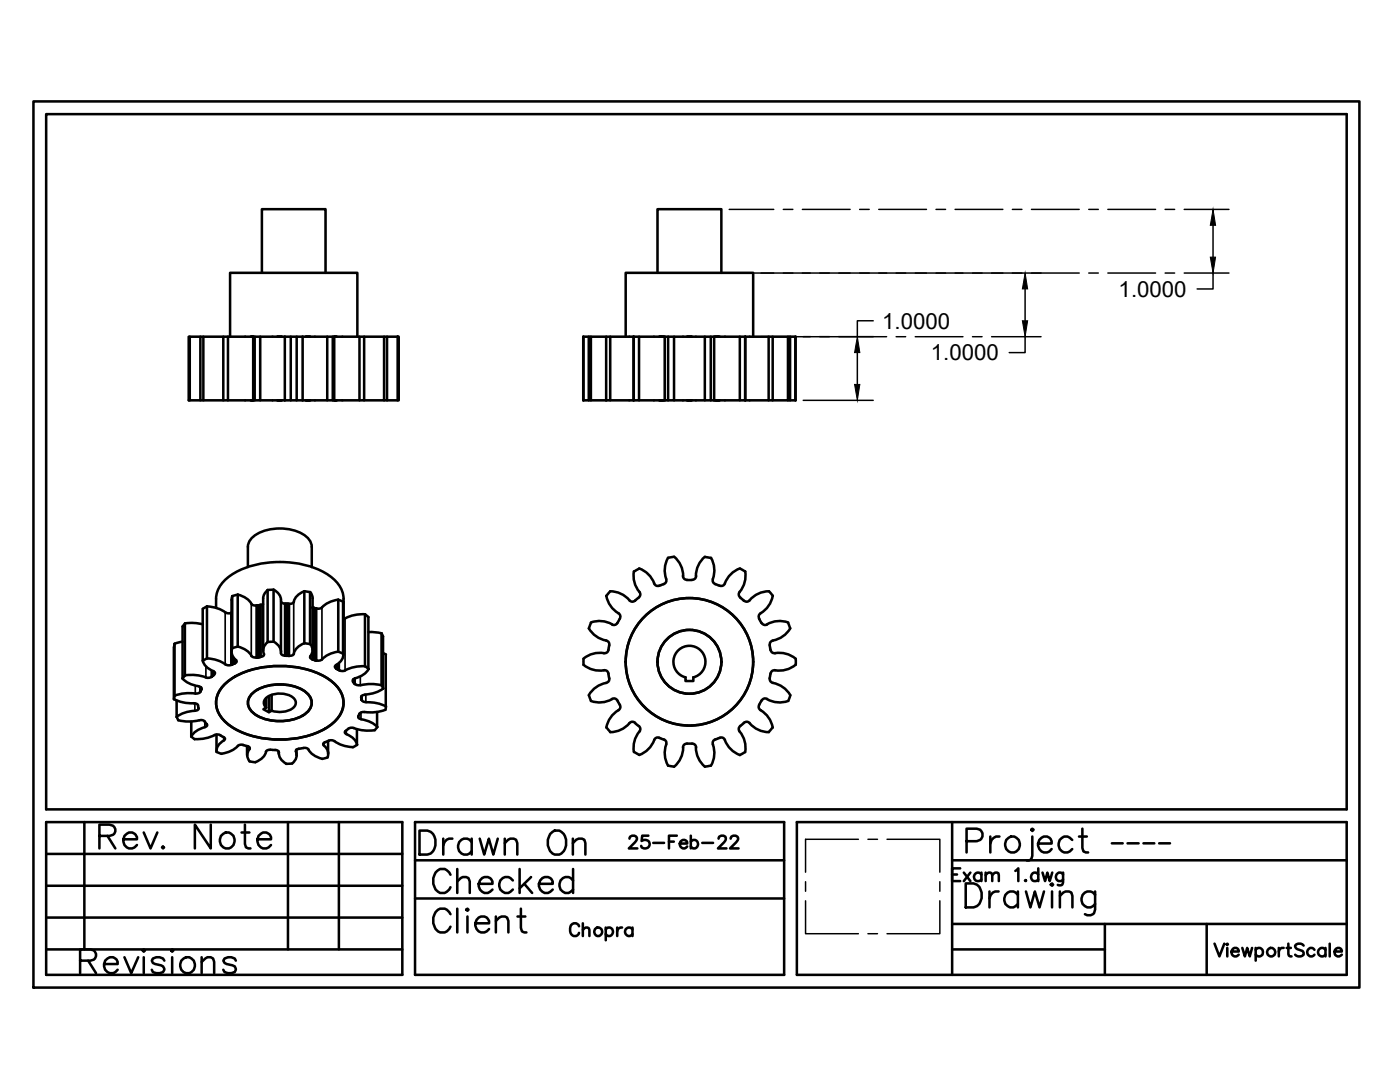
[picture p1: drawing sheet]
<svg xmlns="http://www.w3.org/2000/svg" width="279mm" height="216mm" viewBox="0 0 279 216" stroke-linecap="round" stroke-linejoin="round" font-family="sans-serif">
<defs><g id="words">
<text font-size="10.6" x="191.6" y="183.8">Drawing</text>
<g font-size="8.8">
<text x="82.5" y="171.8">Drawn On</text>
<text x="85.4" y="179.6">Checked</text>
<text x="85.4" y="187.3">Client</text>
<text x="14.8" y="195.4">Revisions</text>
</g>
<text font-size="8.4" x="18.7" y="170.4">Rev. Note</text>
<g font-size="6.6">
<text x="188.7" y="177.8">Exam 1.dwg</text>
<text x="112.5" y="188.7">Chopra</text>
</g>
<text font-size="5.7" x="124.2" y="170.4">25-Feb-22</text>
<g font-size="4.4">
<text x="223.3" y="59.2">1.0000</text>
<text x="176.1" y="65.6">1.0000</text>
<text x="185.8" y="71.9">1.0000</text>
</g>
<text font-size="2.6" x="220.8" y="169.3">----</text>
</g></defs>
<!-- layer: MD_Visible -->
<g fill="none" stroke="#000" stroke-width=".51">
<path d="M52.3 54.4v-12.7h12.7v12.7M131.2 54.4v-12.7h12.8v12.7M37.9 67.2h-.2v12.7h.2v-12.7h2.1M40.6 67.2h-.6v12.7h-2.1M44.6 67.2h-4v12.7h-.6M45.5 79.9h5M45.5 67.2h-.9v12.7h-4M45.9 67.2v-12.8h25.4v12.8M50.5 67.2h.3M50.5 67.2h-5v12.7h-.9M50.5 67.2v12.7M51.9 79.9h4.9"/>
<path d="M51.9 67.2h-1.1v12.7h-.3M56.8 67.2h1.2M56.8 67.2h-4.9v12.7h-1.1M56.8 67.2v12.7M59.2 79.9h1.2M59.2 67.2h-1.2v12.7h-1.2M60.4 67.2h4.9M60.4 67.2h-1.2v12.7h-1.2M60.4 67.2v12.7M66.4 79.9h.3M66.4 67.2h-1.1v12.7h-4.9M66.7 67.2h5"/>
<path d="M66.7 67.2h-.3v12.7h-1.1M66.7 67.2v12.7M72.7 67.2h-1v12.7h-5M76.7 67.2h-4v12.7h-1M77.2 79.9h2.2M77.2 67.2h-.5v12.7h-4M79.4 67.2h.2v12.7h-.2zM79.4 67.2h-2.2v12.7h-.5M116.4 67.2v12.7v-12.7h1.1M117.9 79.9h3.1M117.9 67.2h-.4v12.7h-1.1M121 67.2h-3.1v12.7h-.4"/>
<path d="M121.8 79.9h4.6M121.8 67.2h-.8v12.7M124.9 67.2v-12.8h25.4v12.8M126.4 67.2h-4.6v12.7h-.8M126.4 67.2h.1M126.4 67.2v12.7M127.5 79.9h5.2M127.5 67.2h-1l-.1 12.7M132.7 67.2h.6M132.7 67.2h-5.2v12.7h-1M132.7 67.2v12.7M134.5 67.2h-1.2v12.7h-.6"/>
<path d="M140.7 67.2h-6.2v12.7h-1.2M141.8 79.9h.7M141.8 67.2h-1.1v12.7h-6.2M142.5 67.2h5.1M142.5 67.2h-.7v12.7h-1.1M142.5 67.2v12.7M148.7 67.2h-1.1v12.7h-5.1M148.7 79.9h.1M148.7 67.2h4.7M148.7 67.2v12.7h-1.1M148.7 67.2v12.7M154.2 67.2h-.8v12.7h-4.7"/>
<path d="M157.3 67.2h-3.1v12.7h-.8M157.7 67.2h-.4v12.7h-3.1M158.7 67.2h-1v12.7h-.4M158.7 79.9h.1M158.8 67.2l-.1 12.7h-1M158.8 67.2v12.7M46.2 119.7v10.4M46.4 119l-.2 .7M47.4 118.6l-1 .3-.1 10.4M47.4 118.7l.1 10.3a4.5 4.5 0 0 1 2.9 2.1l.8 .1M47.5 118.6a4.5 4.5 0 0 1 2.9 2.1l.8 .1M49.5 113.2v-4.1a3.9 3.9 0 0 1 3.1-3.1 9.5 9.5 0 0 1 8.7 1.3l.8 1.2 .1 .6v4.1"/>
<path d="M52.5 119.4l.2-.7 .7-1v10.4a2.12 2.12 0 0 0-.7 2.6l-.4 .3-1.2 .2M52.5 119.4v10.4M53.4 117.7h.3a1.81 1.81 0 0 1 1.8 .7l.5 .8 .1 .5M54.6 117.7v10.4M56.1 119.7v10.4M60.7 118v10.4M60.7 118l.6 .1a1.11 1.11 0 0 1 1.1 1.3M60.8 118a3.1 3.1 0 0 0-2.2 2.1M61.9 118.2v10.3M62.4 119.4v10.4M67.5 119.7v10.3M121 118.9a5.7 5.7 0 0 0 2.7 3.8l.1 .4-.1 .4"/>
<path d="M121.8 118l-.8 .9M121.8 118a5.1 5.1 0 0 1 3.8 1.8M125.6 119.8l.5 .3 .6-.2M126.5 114a5.1 5.1 0 0 0 1.1 4.1M127.5 119.3l-.8 .6M127.6 113.5l-1.1 .6M127.6 113.4a5.6 5.6 0 0 1 3.2 3.3l.4 .2h.4M127.6 118.1l.2 .6-.3 .5M133 115.5a1.17 1.17 0 0 1-1.1 1.3l-.3 .1M134.5 111.1l-1.2 .2a5.1 5.1 0 0 0-.3 4.2M134.5 111.1a5.1 5.1 0 0 1 1.8 3.8M136.3 114.9l.2 .6 .6 .2"/>
<path d="M137.1 115.7h1M140.7 111.1a5.5 5.5 0 0 0-1.9 4.2l-.3 .3-.4 .1M140.7 111.1l1.2 .2M141.9 111.3a5.1 5.1 0 0 1 .4 4.2M142.3 115.5a1.13 1.13 0 0 0 1 1.3l.3 .1M144.7 116.4l-.4 .5h-.6M147.7 113.4a5.1 5.1 0 0 0-3 3M147.7 113.5l1 .6M147.7 119.3l.7 .6M148.7 114a5.7 5.7 0 0 1-1.3 4.5l.1 .4 .2 .3M149.6 119.8a5.1 5.1 0 0 1 3.9-1.8l.2 .2a1.27 1.27 0 0 1 .1 1.9 5.1 5.1 0 0 1-2 2.3M149.6 119.8l-.5 .3-.6-.2"/>
<path d="M34.7 129.2v10.3M34.8 128.5v10.4M34.8 128.4l-.1 .7M35.2 139.8v3.3M36.4 135.4a5.3 5.3 0 0 0 3.2 1.5M36.4 128l-1.6 .5M36.9 124.4v10.4M39 138.4l-1.9-.1-1.7 .3-.6 .2-.1 .7a8.9 8.9 0 0 0 4.4 .9l.4 .4M39.7 137l.4 .2 .1 .3M40 138l-.4 .3-.6 .1M40 137.8l-.1 .3M40.2 137.6h.1"/>
<path d="M40.2 137.5l-.2 .4M40.5 121.5v10.4M40.5 131.8a3.1 3.1 0 0 0 2.1 2.1M40.5 124.6l-1.2-.2-1.8-.1a1.22 1.22 0 0 0-1.1 .7v10.4M41.3 121v10.4M41.3 121a7.6 7.6 0 0 1 4 1.3h.9M41.3 131.4l-.8 .4M41.3 121l-.8 .5M42.2 135.1l-.7 .2a9.5 9.5 0 0 0-4.6-.5l-.5 .6M42.6 133.9l.3 .3-.1 .4M42.7 134.6l-.5 .5M43.1 121.3a6.2 6.2 0 0 1 3.2-6.7 19.6 19.6 0 0 1 19.1 0 6.1 6.1 0 0 1 3.2 4.9v4"/>
<path d="M44.9 136.5a16 16 0 0 1 10.9-3.6 16.6 16.6 0 0 1 11 3.6 4.8 4.8 0 0 1 0 7.5 16 16 0 0 1-11 3.6 16.6 16.6 0 0 1-10.9-3.6 4.8 4.8 0 0 1 0-7.5zM46.6 132.5h.1M47.5 129l-1.1 .3a2.11 2.11 0 0 0 .8 2.6 1.33 1.33 0 0 1-1.1 .8h-.8a7.6 7.6 0 0 0-4-1.3M50.6 138.1a9.5 9.5 0 0 1 10.5 0 2.49 2.49 0 0 1 0 4.2 9.5 9.5 0 0 1-10.5 0 2.49 2.49 0 0 1 0-4.2zM52.5 120.5l-1.4 .4M53.1 139.3v1.9l-.5 .3 1.1 .6M53.4 128.1h.6a1.22 1.22 0 0 1 1.5 .6 2.32 2.32 0 0 1 .6 1.8l.7 .3M54.2 138.7v3.1l-.5 .3v-3.2M56.1 120.1l.7 .3M56.8 130.8l1 .1M56.8 120.5h1M58.6 130.4a2.78 2.78 0 0 1 2.4-2l.9 .1a1.82 1.82 0 0 1 0 2.4"/>
<path d="M58.7 130.4l-.3 .4h-.6M58.7 120.1l-.3 .3-.6 .1M61.9 130.9a.4 .4 0 0 0 .4 .6M62.3 131.6l.9 .2M62.4 121.2l.8 .3M62.8 131.7h.1M63.2 131.8l.8-.1a6 6 0 0 1 3.5-1.7l1 .4a2.58 2.58 0 0 1-1.6 2.5v.3l.2 .2M67 133.4l.7 .4M67.5 133.6h.1M68.5 120.1v10.6M68.5 120.1l-.3-.1a2.05 2.05 0 0 0-2 0 4.8 4.8 0 0 0-2.1 1.3l-.9 .1M68.5 120v.3"/>
<path d="M70.4 136l.5 .5M70.9 136.5l.4 .2h.6M71.9 136.7l1.2-.2h1.9l1.2 .2 .3 .7M72.1 139.5h.1M72.2 139.7l.3 .3 .6 .1M72.8 138.6l-.7 .4 .1 .7M72.8 122.6v10.4M72.9 122.6l.6 .5 .1 10.4a5.3 5.3 0 0 1-3.1 2l-.1 .3 .1 .2M72.9 132.9a8.4 8.4 0 0 0-4.4 1l-.7-.1M72.9 122.6a8.5 8.5 0 0 0-4.4 .9M72.9 132.9l.7 .6M73.6 126.1l2.6 .3"/>
<path d="M76.1 136.7v-10.3l.4 .6-.1 10.4M76.5 130.3l.5 .3M76.5 137.4l-1.6 .8-2.1 .4M77 130.6v10.4M116.5 131.5v1.2a5.7 5.7 0 0 0 4.4 1.1l.4 .2 .1 .4M117.5 125.4a5.3 5.3 0 0 0 3.7 2.5 1.41 1.41 0 0 1 .2 1.6v.2M117.5 138.7l.4 1.1a4.9 4.9 0 0 0 4.2-.3M117.9 124.2a5.1 5.1 0 0 1 4.2 .4M117.9 124.3l-.4 1.1M121.4 134.4l.2 1M121.4 129.7l-.1 .4-.4 .2a6 6 0 0 0-4.5 1.1M121.6 135.3v.4l-.3 .4a6.1 6.1 0 0 0-3.8 2.6"/>
<path d="M122.1 139.5l.6-.1 .5 .4M123.2 124.3l-.5 .4-.6-.1M123.2 139.8l.4 .6a.83 .83 0 0 1-.2 1.3 5.1 5.1 0 0 0-2.4 3.5M123.7 123.5l-.5 .8M136.8 135.1v.8h1.6v-.8M136.8 135.2a3.2 3.2 0 0 1-1.8-5 3.2 3.2 0 0 1 5.2 0 3.2 3.2 0 0 1-1.8 5M151.5 123.5l.5 .8M151.8 122.4l-.4 .5 .1 .5M152 139.8l-.5 .8M152 124.3l.5 .4 .6-.1M153.1 139.5l-.6-.1-.5 .4M153.6 135.3l.1 .4 .2 .4a6.1 6.1 0 0 1 3.8 2.6"/>
<path d="M153.8 129.7l.3 .5 .6 .1M154.7 130.3a5.1 5.1 0 0 1 4.1 1.1M154.7 133.7a1.24 1.24 0 0 0-1 1.4l-.1 .3M157.3 124.3l.4 1.1a5.8 5.8 0 0 1-3.8 2.6l-.3 .5 .2 1.2M157.3 124.2a5.1 5.1 0 0 0-4.2 .4M157.7 138.7l-.1 .3a1.32 1.32 0 0 1-1.5 1.1 5.1 5.1 0 0 1-3-.6M158.8 132.6a5.1 5.1 0 0 1-4.1 1.1M158.8 131.5v1.2M35.3 143.1l.3 .6M35.6 143.7l2.4 .3 1.8-.3M38.2 146.9l.6 .6M38.2 144v3a5.3 5.3 0 0 1 3-2.1l.1-.3-.5-.6"/>
<path d="M38.9 141.8l-2.1 .4-1.6 .8M39.5 140.8l.1 .6M39.6 141.3l-.1 .4-.6 .1M39.8 143.7h.6l.5 .2M42.8 146.7l-2.1 .7-1.8 .1M42.8 146.7l.6-.1 .6 .1M43.2 146.6v3.2M44 146.7l.8 .5 .1 .2-.2 .3M44.7 147.8a2.37 2.37 0 0 0-1.5 2.2l1 .4M47.5 148.8a5.3 5.3 0 0 1-3.3 1.6M48.5 148.7l.6 .1a.56 .56 0 0 1 .7 .7 1.86 1.86 0 0 0 0 2.4l1.1 .2M48.5 148.6h-.6l-.4 .2"/>
<path d="M49.3 148.9v1.8M53.1 150a3.1 3.1 0 0 1-2.1 2.1M53.1 141.2a1.4 1.4 0 0 1-.4-1.5 1.4 1.4 0 0 1 1.2-.9 4.8 4.8 0 0 1 4.7 .5 1.38 1.38 0 0 1-.7 2.3 5.2 5.2 0 0 1-3.7 .2M54.9 149.6h-.8a1 1 0 0 0-1 .4M54.9 149.6l.6 .2 .2 .3M55.6 150v.4M55.7 150.1a2.38 2.38 0 0 0 1.4 2.3M58.3 152.4h-1.2M59 150a1.96 1.96 0 0 1-.7 2.3M59.2 149.6v1.1M59.6 149.4l-.4 .2-.1 .4M60.6 149.3l-1 .1"/>
<path d="M60.6 149.2l.7 .2a4.5 4.5 0 0 0 3 2M64.6 148.7a2.03 2.03 0 0 1 .8 2.4l-1.1 .3M64.9 148.1l-.4 .3 .1 .3M65.5 147.9v2.5M66.7 147.9a2.01 2.01 0 0 0-1.7 .2h-.2M66.7 147.9l1.7 .8 2 .4M69 145.8l-.2 .2 .1 .3a4 4 0 0 1 2.4 2.3M69.5 145.4l-.6 .5M70.6 145.3l-.6-.1-.5 .2M71.2 145.5v3.1M71.3 148.6l-.9 .5M72.1 143.5l1.3 .4a4.3 4.3 0 0 1 1.9 1.2"/>
<path d="M72.7 142.1a1.01 1.01 0 0 0-1.1 1.2l.5 .2M73 140.1l1.3 .1 1.7 .3 1 .5-.1 .6M75.3 142.1v3M75.3 145.1a1.47 1.47 0 0 1-1.7 .7l-1.9-.2-1.1-.3M76.9 141.6l-2.3 .5h-1.9M121 145.1l.8 1M127.6 146a5.1 5.1 0 0 0-1.1 4.1M127.6 146a.9 .9 0 0 0-.5-1.4l-.1-.1a.86 .86 0 0 0-1.4-.2 5.1 5.1 0 0 1-3.8 1.8M131.6 147.2l.8 .4M131.6 147.2h-.4l-.4 .1a5.7 5.7 0 0 1-3.2 3.3l-1.1-.6M132.5 147.5l.4 .4 .1 .6M133 148.6a5.1 5.1 0 0 0 .3 4.2l1.2 .2"/>
<path d="M136.3 149.2a5.1 5.1 0 0 1-1.8 3.8M138.1 148.4h-.7a.87 .87 0 0 0-1.1 .8M138.1 148.4l.6 .2 .2 .6M138.9 149.2a5.1 5.1 0 0 0 1.8 3.8l1.2-.2M142.3 148.6a5.1 5.1 0 0 1-.4 4.2M142.8 147.5l-.5 .4v.6M143.6 147.2l-.9 .4M143.7 147.2h.6l.4 .5M144.7 147.7a5.1 5.1 0 0 0 3 3M147.7 144.9l-.2 .3-.1 .4a5.9 5.9 0 0 1 1.3 4.5M148.4 144.2l-.7 .7M148.5 144.2l.4-.2 .4 .1a5.9 5.9 0 0 0 4.1 2"/>
<path d="M148.7 150.1l-1 .6M151.5 140.6l-.1 .6 .4 .5M151.8 141.7a5.1 5.1 0 0 1 2.4 3.5M154.2 145.1l-.8 1"/>
<circle cx="137.6" cy="132.1" r="12.7"/>
<circle cx="137.6" cy="132.1" r="6.4"/>
</g>
<!-- layer: MD_Visible Narrow -->
<g fill="none" stroke="#000" stroke-width=".34">
<path d="M39 136.8v1.6M39.9 137v1.1M40 137.1v.9M40.1 137.1v.7M40.1 137.2v.5M40.2 137.2v.4M40.2 137.3v.2M41.1 133v2.2M42.2 133.8v1.3M42.2 133.8v1.2M42.3 133.9v1.1M42.4 133.9v1"/>
<path d="M42.5 133.9v.9M42.6 134v.7M42.7 134v.7M42.7 134.1v.5M44.9 122.2v10.4M46.1 122.3v10.4M46.2 130.4v2.2M46.3 130.6v2M46.4 130.8v1.7M46.4 131v1.5M46.5 131.1v1.4M46.6 131.2v1.3"/>
<path d="M46.6 131.3v1.2M46.7 131.4v1M46.8 131.4v1M46.9 131.5v.9M50.2 120.5v10.4M51.1 120.9v10.3M51.3 120.8v10.4M51.4 120.8v10.4M51.5 120.8v10.3M51.6 120.8v10.3M51.7 120.8v10.3M51.8 120.7v10.4"/>
<path d="M51.9 120.7v10.4M52 120.7v10.4M52.1 120.7v10.4M56.8 120.5v10.3M56.9 120.5v10.4M57 120.5v10.4M57.1 120.5v10.4M57.2 120.5v10.4M57.3 120.5v10.4M57.4 120.5v10.4M57.5 120.5v10.4M57.6 120.5v10.4"/>
<path d="M57.8 120.5v10.4M58.6 120.1v10.4M62.3 130.2v1.4M62.4 121.2v10.4M62.5 121.2v10.4M62.6 121.3v10.4M62.7 121.3v10.4M62.8 121.3v10.4M62.9 121.4v10.3M63 121.4v10.4M63.1 121.4v10.4M63.2 121.5v10.3"/>
<path d="M64.2 121.2v10.4M67 132.7v.7M67.1 132.7v.7M67.2 132.6v.8M67.3 132.6v.9M67.3 132.5v1M67.4 132.5v1.1M67.5 132.4v1.2M67.7 132.2v1.5M67.7 132.2v1.6M68.9 123.4v10.4M70.5 135.6v.5"/>
<path d="M70.5 135.5v.6M70.6 135.5v.6M70.6 135.5v.7M70.7 135.4v.9M70.8 135.4v1M70.8 135.4v1.1M70.9 135.4v1.1M71.9 135v1.7M72.1 139v.2M72.1 138.9l.1 .8M73 138.6v1.5M38.9 140.4v1.5"/>
<path d="M40.9 144v1.1M44.6 147.1v.6M49.8 149.1v.4M55.7 150.1v.1M59 149.7v.3M64.6 148.3v.5M69.1 145.8v.7M72 142.2v1.3"/>
</g>
<!-- layer: MD_Visible -->
<circle cx="62.4" cy="121.2" r=".22" fill="#000" stroke="#000" stroke-width=".2"/>
<!-- layer: Dim ASME Y14.5 Small -->
<g fill="none" stroke="#000" stroke-width=".51">
<path d="M6.7 20.2h264.6v176.9h-264.6zM9.2 22.8h259.6v138.7h-259.6zM9.2 164h71.1v30.5h-71.1zM9.2 170.4h71.1M9.2 176.7h71.1M16.8 164v25.4M57.5 164v25.4M67.6 164v25.4M82.8 164h73.7v30.5h-73.7zM82.8 171.7h73.7M82.8 179.3h73.7M159 164h109.8v30.5h-109.8z"/>
<path d="M190 171.7h78.8M190 164v30.5M192.9 167.9h2a1.25 1.25 0 0 0 1.2-1.3 1.25 1.25 0 0 0-1.2-1.2h-2v4.7M197.6 166.9v3.2M199.5 166.9a1.57 1.57 0 0 0-1.9 1.4M200.8 167.6a1.56 1.56 0 0 1 2.4-.1 1.56 1.56 0 0 1-.4 2.4 1.56 1.56 0 0 1-1.9-.3 1.56 1.56 0 0 1-.1-2zM206 165.4l.3 .2-.3 .2-.2-.2zM206 166.9v3.9l-.2 .7-.5 .2h-.4M207.2 168.3h2.7a1.29 1.29 0 0 0-.9-1.4 1.29 1.29 0 0 0-1.6 .7 1.53 1.53 0 0 0 .3 2.2 1.53 1.53 0 0 0 2.2-.4M214 167.6a1.56 1.56 0 0 0-2.4-.1 1.56 1.56 0 0 0 .3 2.4 1.43 1.43 0 0 0 2.1-.5M215.3 166.9h1.6M216 165.4v3.8l.2 .7 .5 .2h.5"/>
<path d="M9.2 183.1h71.1M9.2 189.4h71.1M190 189.4h30.5M190 184.4h78.8M220.5 184.4v10.1M240.8 184.4v10.1M242.4 188.3l1 2.5 .9-2.5M244.9 188.3l.2 .1-.2 .2-.1-.2zM244.9 189.1v1.7M245.8 189.9h1.4a.72 .72 0 0 0-.7-.8 .72 .72 0 0 0-.7 .8 .8 .8 0 0 0 .4 .9 .8 .8 0 0 0 1-.3M247.9 189.1l.5 1.7 .5-1.7 .5 1.7 .5-1.7M250.6 189.5a.81 .81 0 0 1 1.2-.1 .81 .81 0 0 1 0 1.2 .81 .81 0 0 1-1.2-.1"/>
<path d="M250.6 189.1v2.6M255.2 189.1v1.7M256.2 189.1a.8 .8 0 0 0-1 .8M256.8 189.1h.8M257.1 188.3v2.1l.1 .3 .6 .1M260.2 188.7a.95 .95 0 0 0-.9-.4 .95 .95 0 0 0-.8 .6l.4 .5 1 .3 .3 .4v.4a1.16 1.16 0 0 1-1.7 0M262.3 189.5a.81 .81 0 0 0-1.2-.1 .81 .81 0 0 0 0 1.2 .81 .81 0 0 0 1.2-.1M264.5 189.5a.83 .83 0 0 0-1.2-.1 .83 .83 0 0 0 0 1.2 .83 .83 0 0 0 1.2-.1M264.5 189.1v1.7M265.4 188.3v2.5M266.3 189.9h1.5a.74 .74 0 0 0-.9-.8 .74 .74 0 0 0-.6 1 .78 .78 0 0 0 .6 .7 .78 .78 0 0 0 .9-.3"/>
<circle cx="253.7" cy="190" r=".85"/>
</g>
<!-- layer: Center Lines -->
<g fill="none" stroke="#000" stroke-width=".3">
<path d="M145.5 54.5h69.9M145.5 41.8h8.9M156.3 41.8h1.9M160.1 41.8h9.6M171.6 41.8h1.9M175.4 41.8h9.5M186.8 41.8h1.9M190.6 41.8h9.5M202 41.8h1.9M204.6 57.7v6.3M205.9 41.8h9.5M217.3 54.5h1.9"/>
<path d="M217.3 41.8h1.9M221.1 54.5h9.5M221.1 41.8h9.5M232.5 54.5h1.9M232.5 41.8h1.9M236.3 54.5h9M236.3 41.8h9M242.1 54.5v3.2h-3.2M242.1 45v6.3M151.9 67.2h25M160.3 79.9h14M171.1 70.4v6.3"/>
<path d="M174.3 64h-3.2v3.2M178.8 67.2h1.9M182.7 67.2h9.5M194.1 67.2h1.9M197.9 67.2h9.9M204.6 67.2v3.2h-3.2M160.8 179.7v6.6h10.5M160.8 175.9v1.9M171.3 167.5h-10.5v6.5M173.2 167.5h1.9M177 167.5h10.6v6.5M187.6 179.7v6.6h-10.6"/>
<path d="M173.2 186.3h1.9"/>
</g>
<path d="M204.6 54.5l.5 3.2h-1.1zM242.1 41.8l.5 3.2h-1.1zM241.5 51.3h1.1l-.5 3.2zM170.5 76.7h1.1l-.5 3.2zM171.1 67.2l.5 3.2h-1.1zM204 64h1.1l-.5 3.2z" fill="#000" stroke="#000" stroke-width=".2"/>
<use href="#words"/>
</svg>
